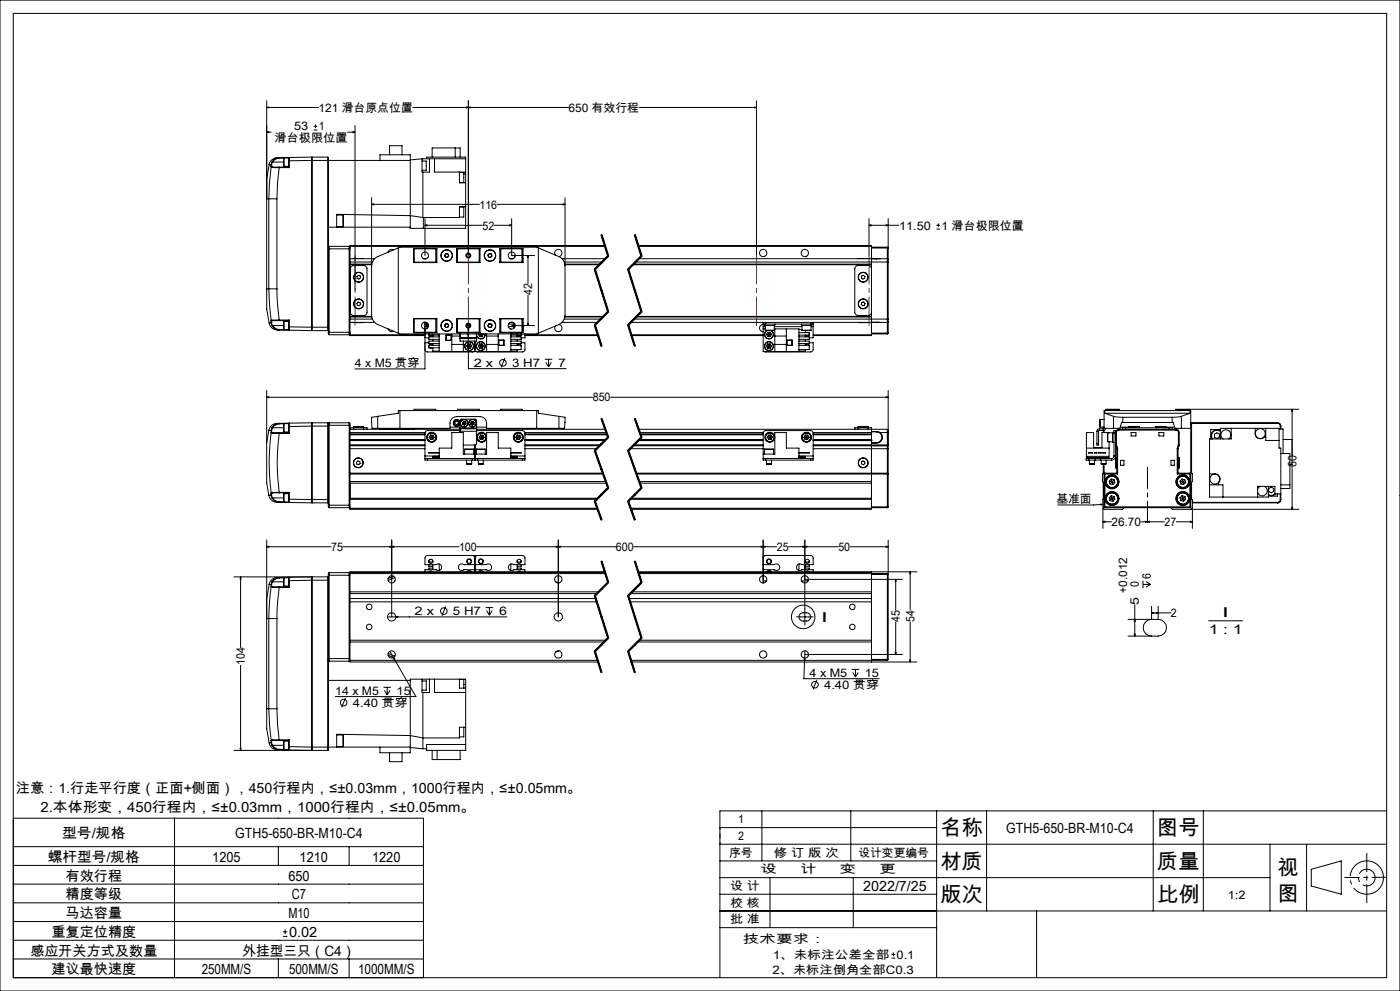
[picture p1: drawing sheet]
<svg xmlns="http://www.w3.org/2000/svg" width="420mm" height="297mm" viewBox="0 0 420 297" stroke-linecap="round" stroke-linejoin="round" font-family="sans-serif">
<defs><g id="words">
<g font-size="6.3">
<text x="282.1" y="250.3">名称</text>
<text x="347.1" y="250.3">图号</text>
<text x="282.1" y="260.3">材质</text>
<text x="347.1" y="260.3">质量</text>
<text x="383.3" y="262.1">视</text>
<text x="383.3" y="269.9">图</text>
<text x="282.1" y="270.3">版次</text>
<text x="347.1" y="270.3">比例</text>
</g>
<g font-size="4.2">
<text x="4.8" y="237.6">注意：1.行走平行度（正面+侧面），450行程内，≤±0.03mm，1000行程内，≤±0.05mm。</text>
<text x="12.2" y="243.3">2.本体形变，450行程内，≤±0.03mm，1000行程内，≤±0.05mm。</text>
<text x="18.6" y="251.3">型号/规格</text>
<text x="70.6" y="251.3">GTH5-650-BR-M10-C4</text>
<text x="301.9" y="249.5">GTH5-650-BR-M10-C4</text>
<text x="14.4" y="258.3">螺杆型号/规格</text>
<text x="19.7" y="263.9">有效行程</text>
<text x="63.7" y="258.3">1205</text>
<text x="86.5" y="263.9">650</text>
<text x="89.9" y="258.3">1210</text>
<text x="111.7" y="258.3">1220</text>
<text x="19.7" y="269.5">精度等级</text>
<text x="87.6" y="269.5">C7</text>
<text x="259" y="267">2022/7/25</text>
<text x="19.7" y="275.2">马达容量</text>
<text x="86.5" y="275.2">M10</text>
<text x="15.4" y="280.8">重复定位精度</text>
<text x="86.7" y="280.8">0.02</text>
<text x="9.1" y="286.4">感应开关方式及数量</text>
<text x="72.7" y="286.4">外挂型三只（C4）</text>
<text x="15.5" y="292">建议最快速度</text>
<text x="60.5" y="292">250MM/S</text>
<text x="86.7" y="292">500MM/S</text>
<text x="107.4" y="292">1000MM/S</text>
</g>
<g font-size="4.1">
<text x="366.7" y="184.9">I</text>
<text x="246.4" y="186.5">I</text>
<text x="362.6" y="190.1">1 : 1</text>
</g>
<g font-size="3.5">
<text x="95.6" y="33.5">121 滑台原点位置</text>
<text x="170.5" y="33.5">650 有效行程</text>
<text x="88.2" y="39.1">53</text>
<text x="95.6" y="39.1">1</text>
<text x="82.3" y="42.6">滑台极限位置</text>
<text x="143.8" y="62.5">116</text>
<text x="144.7" y="68.8">52</text>
<text x="269.7" y="68.8">11.50</text>
<text x="282.5" y="68.8">1 滑台极限位置</text>
<text x="159.7" y="88.5" transform="rotate(-90 159.7 88.5)">42</text>
<text x="106.5" y="110.1">4 x M5 贯穿</text>
<text x="142.1" y="110">2 x</text>
<text x="153.6" y="110">3 H7</text>
<text x="167.5" y="110">7</text>
<text x="177.9" y="120.3">850</text>
<text x="388.9" y="140.1" transform="rotate(-90 388.9 140.1)">60</text>
<text x="316.9" y="150.8">基准面</text>
<text x="333.5" y="157.6">26.70</text>
<text x="349.3" y="157.6">27</text>
<text x="99.3" y="165.1">75</text>
<text x="137.7" y="165.1">100</text>
<text x="184.8" y="165.1">600</text>
<text x="233.1" y="165.1">25</text>
<text x="251.5" y="165.1">50</text>
<text x="345.2" y="173.4" transform="rotate(-90 345.2 173.4)">6</text>
<text x="338.2" y="177.7" transform="rotate(-90 338.2 177.7)">+0.012</text>
<text x="341.7" y="175.9" transform="rotate(-90 341.7 175.9)">0</text>
<text x="124.4" y="184.4">2 x</text>
<text x="135.9" y="184.4">5 H7</text>
<text x="149.8" y="184.4">6</text>
<text x="341.7" y="181.2" transform="rotate(-90 341.7 181.2)">5</text>
<text x="351.3" y="184.9">2</text>
<text x="270" y="186.4" transform="rotate(-90 270 186.4)">45</text>
<text x="274.3" y="186.4" transform="rotate(-90 274.3 186.4)">54</text>
<text x="73.5" y="199.4" transform="rotate(-90 73.5 199.4)">104</text>
<text x="242.9" y="202.9">4 x M5</text>
<text x="259.5" y="202.9">15</text>
<text x="100.6" y="208.3">14 x M5</text>
<text x="119" y="208.3">15</text>
<text x="247.2" y="206.5">4.40 贯穿</text>
<text x="105.8" y="211.8">4.40 贯穿</text>
<text x="221.4" y="246.8">1</text>
<text x="221.4" y="251.8">2</text>
<text x="218.8" y="256.8">序号</text>
<text x="232.2" y="256.8">修 订 版 次</text>
<text x="257.5" y="256.8">设计变更编号</text>
<text x="228.2" y="261.8">设</text>
<text x="240.1" y="261.8">计</text>
<text x="252" y="261.8">变</text>
<text x="263.9" y="261.8">更</text>
<text x="219.1" y="266.7">设 计</text>
<text x="368.3" y="269.3">1:2</text>
<text x="219.1" y="271.7">校 核</text>
<text x="219.1" y="276.7">批 准</text>
<text x="222.9" y="282.7">技术要求：</text>
<text x="231.8" y="287.3">1、未标注公差全部 0.1</text>
<text x="231.7" y="291.8">2、未标注倒角全部C0.3</text>
</g>
</g></defs>
<g fill="none" stroke="#000" stroke-width=".3">
<path d="M0 0h420v297h-420zM4 4h412v289h-412zM80 39.6l.6-.1v.3zM80 39.6h1.3M80 32.2l.6-.1v.2zM80 32.2h15.6M80 30.2v56.4M94.1 39h1.1M94.1 37.8h1.1M94.7 37.3v1.1M104.3 39.6h2.2M105.9 39.5l.6 .1-.6 .2z"/>
<path d="M106.5 37.6v49.5M123.9 32.2h46.6M139.9 32.1l.6 .1-.6 .1zM140.5 32.2l.6-.1v.2zM140.5 30.2v46.4M191.7 32.2h35.2M226.3 32.1l.6 .1-.6 .1zM226.9 30.2v46.4M80.6 59.6h2.5M80.6 59.6v27M80.8 49.3l-.8 4.3v6h.6M80.8 49.3l.6 .1"/>
<path d="M81.4 49.9l-.5 4.7-.3 5M81.4 49.9l.2 .3M81.4 49.4v.5M81.5 49.8l.2 .3M81.5 49.8l-.1 .1M81.5 49.4v.4M81.5 49.4h-.1M81.6 50.2h2.1M81.6 48.5l-.2 .9M81.6 48.5l.1 .1M81.7 50.1h2M81.7 50.1l-.1 .1"/>
<path d="M81.7 48.6l-.2 .8M81.7 48.6h3.4M83.1 59.6v27M83.7 47.2h-.2a2.61 2.61 0 0 0-2.7 2.1M83.7 50.2l-.4 4.7-.2 4.7M83.7 50.1v.1M83.7 47.2l-1.2 .4-.9 .9M83.7 47.2l.1 .2M83.7 50.2h3M83.7 50.1h2.9M83.8 47.4l-.9 .2-1.2 1M85.1 47.4l.1 2.4"/>
<path d="M85.1 47.4h-1.3M85.2 47.3l-.1 .1M85.2 47.3v2.5M85.2 47.3h1.4M85.2 49.8h1.4M86.6 48.2h.1M86.6 47.3v.9M86.6 50.1l.1 .1M86.6 48.2v1.9M86.6 47.3h.1M86.7 47.2v1M86.7 47.2l6.8-.1v1"/>
<path d="M86.7 47.2l-.1 .1M86.7 48.2v2M86.7 47.2h-3M93.5 48.1v50M93.5 48.1l-6.8 .1M93.5 48.1h29.6M93.7 47.1v52M93.7 47.1h4.7M93.7 47.1l-.2 .1M98.4 47.1v52M98.4 47.1l.1 51M111.5 59.3v35.8a3.1 3.1 0 0 0 1.8 2.2l6.2 2.6"/>
<path d="M114 48.1v-1.7h9.1v22h16.6v-13.6M116.9 46.4v-2.7h3.7v2.7M126.6 48.3h1.3v2.7h-1.3M126.6 47.6v4h2.2v-4M126.6 47.6h13.1M126.6 47.6l-3.5 .3M126.9 51.6v13.6M128 47.6v-.5h11.7v5M129.6 47.1v-2.8h8.4v2.8M130.4 47.6v4h9.3M136.6 44.3v2.8M137.8 51.7h1.3v3h-1.3"/>
<path d="M137.8 51.6v3.2h1.9M139.1 52.1h.6M139.7 52.1v2.7M169.5 59.3l-.1 35.8a3.1 3.1 0 0 1-1.7 2.2M98.5 68.1h24.6M98.5 74.6h6.5M98.7 73.8v26.5M98.7 73.8h6M98.7 73.8l-.2 .3M101 67.9h1.9M101 64.4h1.9M102.9 64.4v3.5"/>
<path d="M104.7 73.8v26.5M104.7 73.8l.3 .3M105 74.1v.5M105 73.8v.3M105 74.6v25M105 77.5h7.4M105 79.3h6.5M105 73.8h76.5M105 78.5h6.7M105 79.2h6.5M105.4 79.9l.5-.3h3.2a.97 .97 0 0 1 1 1v13a.97 .97 0 0 1-1 1h-3a.96 .96 0 0 1-1-1v-13zM106 77.5h3"/>
<path d="M111.5 61.2l.6-.1v.3zM111.5 61.2h32.3M118.1 74.9a1.12 1.12 0 0 0-1.7 .7M119.5 74.3l-6.2 2.6a3.1 3.1 0 0 0-1.8 2.8M119.5 74.3v25.6M119.5 74.3l.5-.2h41l.5 .2M124.1 77.5h.1M124.1 78.5l7 .1M124.1 74.5h7v4.2h-7zM126.9 65.2l-3.8-.6-22.1-.4v3.9M127 65.2v3.2M127 77.5h1"/>
<path d="M127.5 67.5l.6-.1v.3zM127.5 67.5h17.2M127.5 65.5v11.1M130.7 74.6v4M131.1 74.6h-6.9v4.1M133.4 76.5l.3 .6M133.7 77.1h.6M133.7 76.1l-.3 .4M133.7 76.1h.6M134.3 76.1l.3 .5M134.6 76.6l-.3 .5M137 78.6h7"/>
<path d="M137 74.5h7v4.2h-7zM137 74.6h7M137.2 74.6v4M137.4 74.5l.1 .1M137.8 62.1h1.3v2.9h-1.3M139.7 61.9h-1.9v3.3h-10.9M143.8 74.6v4M146.4 76.4l.1 .5M146.5 76.9l.6 .2M146.9 76l.5 .2M146.9 76l-.5 .4M147.4 76.2l.1 .6"/>
<path d="M147.5 76.8l-.4 .3M148.2 67.5h5.3M149.2 61.2h20.3M149.9 74.6h6.8v4.1M149.9 74.5h7v4.2h-7zM150.2 74.6v4M152.9 67.4l.6 .1-.6 .2zM153 77.5h1M153.5 65.5v11.1h6.9M156.6 74.6v4M156.7 77.5h.2M156.9 78.5l-7 .1"/>
<path d="M158.4 76.6l.1 .6h-.2zM158.4 76.6v8.3M161.5 74.3v25.6M161.5 74.3l6.2 2.6M166.6 76.4a1.09 1.09 0 0 1 .4-1.6 1.09 1.09 0 0 1 1.5 .7 1.09 1.09 0 0 1-.8 1.4M167.7 76.9a3.1 3.1 0 0 1 1.8 2.8M168.6 77.5h13M168.9 61.1l.6 .1-.6 .2zM169.3 78.5h11.4M169.4 79.2h10.6M169.5 79.3h10.4M169.5 79.3h10.3"/>
<path d="M180.3 70.4l2 6.4M180.4 70.4l2 6.3-4 4 4 12.7-4 4 2 6.3M180.6 70.3l1 3.2M181.4 73.6h-76.4v.2M181.6 73.5l1 3.2zM182.3 76.6l-4 4M182.6 76.8l-4 4M189.8 79.3h71.6M189.9 79.3h71.5M190 79.2h71.4M190.3 70.4l2 6.4M190.4 70.4l2 6.3-4 4 4 12.7-4 4 2 6.3"/>
<path d="M190.6 70.3l2 6.4M190.6 78.5h75.6M191.4 73.6h70v.2M191.5 73.8h69.9M191.6 77.5h71.4M192.3 76.6l-4 4M192.6 76.8l-4 4M257.5 77.5h3M260.7 67.5l.6-.1v.3zM260.7 67.5h9M260.7 65.5v11.1M261.4 77.5v1"/>
<path d="M261.4 77.6v.9M261.4 73.8v3.7M261.4 78.5v17.1M261.4 74.1h4.8M261.4 74.3h4.8M263 77.5h1.1M263 77.5v.1M265.9 67.4l.6 .1-.6 .2zM266.2 77.5v1M266.2 77.5l.3 .3M266.2 78.5h.3M266.2 77.5l-3.2 .1"/>
<path d="M266.2 74.1v.2M266.2 74.1l.3 .2h-.3M266.2 74.3v3.2M266.2 78.5v17.1M266.5 77.8v.7M266.5 78.5v17.1M266.5 65.5v12.3M280.9 68.6h1.1M280.9 67.5h1.1M281.5 67v1.1M80 86.6v6l.8 4.2M80 86.6h.6"/>
<path d="M80.6 86.6l.8 9.6M80.6 86.6h2.5M80.8 96.8a2.67 2.67 0 0 0 2.9 2.1M81.4 96.2l.1 .1M81.4 96.2v.5M81.4 96.7l.1 .1M81.4 96.7l.2 .9M81.4 96.7l-.6 .1M81.5 96.8l.2 .8M81.5 96.3v.5M81.6 96l-.2 .2M81.6 96l.1 .1"/>
<path d="M81.6 97.6a2.56 2.56 0 0 0 2.1 1.3M81.7 96.1h2M81.7 96.1l-.2 .2M81.7 97.6h-.1M81.7 97.6l.6 .6 1.5 .6M81.7 97.6h3.4M83.1 86.6l.2 4.7 .4 4.6M83.7 95.9l-2.1 .1M83.7 95.9v.2M83.7 95.9h3M83.7 96.1h2.9M83.7 98.9l3 .1"/>
<path d="M83.8 98.8l-.1 .1M83.8 98.8h2.8M85.1 96.4l.1 2.4zM85.2 96.3h1.4M86.6 98h.1M86.6 98.8l.1 .2M86.6 98v.8M86.6 98.8h.1M86.6 96.1v1.9M86.7 98v1M86.7 95.9l-.1 .2M86.7 95.9v2.1"/>
<path d="M86.7 98l6.8 .1M93.5 98.1v1l-6.8-.1M93.5 98.1h5M93.5 98.9l.2 .2M93.7 99.1h4.7M98.5 98.1v1.5M98.5 99.6v.5l.2 .2M98.5 99.6h6.5M98.5 98.9l-.1 .2M105 99.6v.5M105 94.9h6.5M105 96.6h7.4"/>
<path d="M105 94.8h6.5M105 95.6h6.7M105 95h6.5M106 96.6h3M107.1 82.9l.4-.4 .6 .2v.6l-.4 .3-.6-.2zM107.4 90.6h.5l.3 .6-.4 .4-.6-.1-.2-.5zM116.4 98.6a1.12 1.12 0 0 0 1.7 .7M119.5 99.9l.5 .2h41l.5-.2M124.1 96.6h.1M124.1 95.5h7v4.2h-7zM124.1 95.6h.1M124.2 95.5v4.1h6.9"/>
<path d="M124.2 95.6h6.9M127 96.6h1M127.5 98.6l.1 .6h-.2zM127.5 96.5v14.1h-21M128 97.1v.4h.6M128.1 97.5v.9M128.2 97.1h-.7v.8h.6M128.2 96.8v.3M128.2 97.1h.2M128.7 99.6v.1M130.7 95.6v4M133.4 97.6l.3 .5"/>
<path d="M133.7 97.1l-.3 .5M133.7 97.1h.6M134.3 97.1l.3 .4M134.3 98.1h-.6M134.6 97.5l-.3 .6M137 95.5h7v4.2h-7zM137 99.6h7M137 95.6h7M137.2 95.6v4M137.5 99.6l-.1 .1M138 99.6v.1M138.5 99.6v.1"/>
<path d="M140 97.5h1M140.3 97.1h.4M140.5 98.3l.2 .6h-.4zM140.5 96.8v13.7h29.3M142.5 99.6v.1M143 99.6v.1M143.1 99.6h.1M143.8 95.6v4M143.8 99.7h.1M146.4 97.7l.4 .4M146.6 97.2l-.2 .5M147.1 97l.5 .4"/>
<path d="M147.1 97l-.5 .2M147.4 98l-.6 .1M147.6 97.4l-.2 .6M149.9 95.5h7v4.2h-7zM149.9 95.6h6.8M150.2 95.6v4M152.5 97.9h1.6M152.5 97.1h1.9M153 96.6h1M153.2 98.6h.1M153.2 99.6v.1M153.5 97.6h6.9"/>
<path d="M154 97.1v.4h.6M154.1 97.5v.9M155.2 99.6v.1M155.4 99.7h.7M156.4 99.7h.1M156.6 95.6v4M156.7 97.5h.2M156.8 99h.1M156.7 97.1h.2M156.7 96.6h.2M156.7 95.5v4.1h-6.8M156.7 95.6h.2"/>
<path d="M156.8 97.9h.1M156.8 97.5v1.5M158.3 97h.2l-.1 .6zM158.4 88.5v9.1M167.7 97.3a1.09 1.09 0 0 1 .8 1.4 1.09 1.09 0 0 1-1.5 .6 1.09 1.09 0 0 1-.4-1.6M167.7 97.3l-6.2 2.6M168.6 96.6h10.6M169.3 95.6h10.9M169.4 95h11.5M169.5 94.9h11.5M169.5 94.8h11.5M178.3 80.8l4 12.7"/>
<path d="M178.3 97.5l2 6.3M178.6 80.7l4 12.6M178.6 97.3l2 6.4M182.3 93.3l-4 4M182.6 93.5l-4 4M188.3 80.8l4 12.7M188.3 97.5l2 6.3M188.6 80.7l4 12.6M188.6 97.3l2 6.4M189.2 96.6h39.8M190.2 95.6h76M190.9 95h70.5"/>
<path d="M191 94.9h70.4M191 94.8h70.4M192.3 93.3l-4 4M192.6 93.5l-4 4M229 97.2a1.09 1.09 0 0 0-1.1 1.1 1.09 1.09 0 0 0 1.1 1.1M229 97.1h.7M229 96.6h.7M229 97.1v.8M229 96.6v.5M229 97.9v7.5h10.7v-6.8h-7.4M229 98.6h.6M229 97.9h.6"/>
<path d="M229.4 97.1v.4h3v-.4M229.6 99h2.7M229.6 97.5v1.5M229.7 96.6v.5M229.7 96.6h13.5M229.7 97.1h13.5M230.1 99a1.35 1.35 0 0 0-.4 2.1 1.35 1.35 0 0 0 2 0 1.35 1.35 0 0 0-.4-2.1M230.2 99a1.31 1.31 0 0 0-.5 2 1.31 1.31 0 0 0 2 0 1.31 1.31 0 0 0-.5-2M230.3 99.6h.8M230.3 99.6l-.4 .6M230.3 99.6l.4 .6M231.1 99.6l.4 .6"/>
<path d="M231.1 99.6l-.4 .6M232.3 97.5v1.5M232.3 97.9h8.3M232.4 98.6v6.8M235.9 98.6v6.8M239.7 99.7h3.1v.7M239.7 98.7h.9M240.5 97.1v.4h3v-.4M240.6 99h.1M240.6 99h2.7M240.6 97.5v1.5M241.6 99v.7"/>
<path d="M241.9 99.7h.6M243.2 97.1h.7M243.2 96.6h.7M243.2 96.6v.5M243.3 99h-2.7M243.3 97.5v1.5M243.3 97.9h.6M243.9 97.1v.8M243.9 96.6v.5M243.9 97.9v3.3h-1.1M257.5 96.6h3M258.5 82.7l.5-.2 .5 .4-.1 .5-.5 .2-.5-.3z"/>
<path d="M258.6 90.7l.5-.2 .4 .4-.2 .6-.5 .1-.4-.4zM261.4 80.6a.96 .96 0 0 0-.9-1h-3a1.02 1.02 0 0 0-1.1 1v13a1.02 1.02 0 0 0 1.1 1h3a.96 .96 0 0 0 .9-1M261.4 95.6v1M261.4 96.6v3.7M261.4 99.8h4.8M263 96.6h1M263 96.6h.1M263 96.6h-19.1M264 96.6h2.2M266.2 95.6h.3M266.2 95.6v1M266.2 99.8h.3"/>
<path d="M266.2 99.8v.3M266.2 96.6v3.2M266.5 95.6v.8M266.5 96.4l-.3 .2M266.5 99.8l-.3 .3M266.5 96.4v3.4M80 119.1l.6-.2v.3zM80 117v15.7M80 119.1h97.8M98.7 100.3h6M105 100.3v.3h22.5M105 100.1v.2"/>
<path d="M105 100.3h22.5M105 100.1l-.3 .2M127.5 104.7l.2 .6 .4 .2 14-.1M127.5 101.2h1.2M127.5 102.7h1.2M128.6 100.1l.1 .3M128.6 100.3h.1M128.6 100.2l.1 .2M128.7 100.4a.61 .61 0 0 0 .5 .5 .61 .61 0 0 0 .6-.5l.1 .6M128.7 103.5v.7h3.1M128.7 103.5h3.1M128.7 100.4h3.1"/>
<path d="M128.7 103.5v.4M128.7 100.6h1.1M128.9 104.2h.7M129.9 103l-.1 .5-.5-.4-.6 .4M129.9 101.7v.5M129.9 104.2v1h1.9M131.8 100.1v5.3h21.4v-5.3M131.8 101h-3.1v.7h3.1M131.8 102.2h-3.1v.8h3.1M133.8 100.4h1.6v1.6h-1.6zM135.4 100.5h-1.6v1.5M135.5 100.1v5.3"/>
<path d="M135.5 103.2h3.5M135.5 100.7h2.5M138 100.1v.2M138 101.5v.7h5v-.7M138 100.3v1.2M138 100.3h.1M138 101.5h5M138.1 101.3h2.3M138.1 100.1v1.2M139 102.2v3.2M140 103.7h1.5M140 103.7l.4 .7"/>
<path d="M140.4 103.1h.7M140.4 104.4h.7M140.4 103.1l-.4 .6M140.4 103.1l.4 .6M140.4 100.3h.2M140.4 100.1v1.2M140.6 101.3h2.3M140.6 100.1v1.2M140.8 103.7l-.4 .7M140.8 103.7l.3 .7M141.1 103.1l.4 .6M141.1 103.1l-.3 .6"/>
<path d="M141.5 103.7l-.4 .7M142.5 102.2v3.2M142.9 100.1v1.2M142.9 100.3h.1M143 100.1v.2M143 100.3v1.2M143.5 100.2h1.5M143.5 103.7h1.5M143.5 103.7l.4 .7M143.5 100.2l.4 .7M143.6 100.1l-.1 .1M143.9 103.1h.7"/>
<path d="M143.9 103.1l-.4 .6M143.9 104.4h.7M143.9 103.1l.4 .6M143.9 100.9h.7M144.1 100.1l.2 .1M144.3 103.7l-.4 .7M144.3 103.7l.3 .7M144.3 100.2l-.4 .7M144.3 100.2l.3 .7M144.3 100.1v.1M144.6 103.1l.4 .6M144.6 103.1l-.3 .6"/>
<path d="M144.9 100.1l.1 .1M145 103.7l-.4 .7M145 100.2l-.4 .7M145.5 100.1a1.3 1.3 0 0 1-1 1.4 1.3 1.3 0 0 1-1.5-.9M145.6 100.1a1.36 1.36 0 0 1-1 1.4 1.36 1.36 0 0 1-1.6-.8M146 100.1v5.3M146 103.2h3.5M146 100.7h3.5M149.5 100.1v5.3M149.6 101.9h1.6v1.6h-1.6zM149.6 103.5v-1.5h1.5v1.5M151.4 107.3l-1.1 2.8"/>
<path d="M153.2 101h3.2v.7h-3.2M153.2 102.2h3.2v.8h-3.2M153.2 103.5h3.2M153.2 100.4h3.2M155.2 103v.5l.6-.4 .5 .4M155.2 101.7v.5M155.2 104.8v.4h-2M155.2 100.6h1M156.3 100.4a.61 .61 0 0 1-.6 .5 .61 .61 0 0 1-.5-.5v.6M156.4 100.1v.3zM156.4 103.5v.4M156.4 102.7h1.1v2.2l-.6 .6-14-.1"/>
<path d="M156.4 100.3h.1M156.4 103.5v1.3h-3.2M157.5 100.1v1.1h-1.1M157.5 100.6h21.9M157.5 100.3h21.9M163.4 107.7h2.3M163.7 108.6l.9 1.3M164.6 107.7v2.2M165.4 108.6l-.8 1.3M183.2 119.1h83.3M189.3 100.3h39.7M189.4 100.6h39.6"/>
<path d="M229.9 100.2l.4 .7M229.9 100.2h1.6M229.9 103.7l.4 .7M230.3 103.1h.7M230.3 103.1l-.4 .6M230.3 103.1l.4 .6M230.7 100.2l-.4 .7M230.7 100.2l.4 .7M230.7 103.7h-.8M230.7 103.7h.8M230.7 103.7l-.4 .7M230.7 103.7l.4 .6"/>
<path d="M231 103.1l.5 .6M231 103.1l-.3 .6M231.1 100.9h-.8M231.1 104.3l-.8 .1M231.5 100.2l-.4 .7M231.5 103.7l-.4 .6M232.4 103.2h3.5M232.4 100.7h3.5M236 101.9h1.6v1.6h-1.6zM237.6 102h-1.5v1.5M239.7 101h3.1v.7h-3.1M239.7 102.2h3.1v.8h-3.1"/>
<path d="M239.7 103.5h3.1M239.7 100.4h3.1M241.6 100.4v.6M241.6 101.7v.5M241.6 103v.5M241.6 104.8v.4h-1.9M241.6 100.4a.61 .61 0 0 0 .6 .5 .61 .61 0 0 0 .6-.5M241.6 103.5l.6-.4 .6 .4M241.7 100.6h1M242.8 100v.4M242.8 103.5v.4M242.8 102.7h1.1v2.2l-.6 .6-14-.1"/>
<path d="M242.8 103.5v1.3h-3.1M242.8 100.3h.1M243.9 100.3h17.5M261.4 100.3v.3h-17.5M261.4 100.1h4.8M265.9 118.9l.6 .2-.6 .1zM266.5 117v16.3M80 132.7v12l.6 3.7M80.6 129l.8 .1M80.6 129l-.6 3.7M81.4 129.6a71.1 71.1 0 0 0 0 18.2M81.4 129.6l.2 .3"/>
<path d="M81.4 129.1v.5M81.5 129.5l.2 .2M81.5 129.5l-.1 .1M81.5 129v.5M81.5 129l-.1 .1M81.6 129.9h2.1M81.6 128.1l-.2 1M81.6 128.1l.1 .1M81.7 129.7h2.1M81.7 129.7l-.1 .2M81.7 128.2l-.2 .8M81.7 128.2h3.4"/>
<path d="M83.7 126.9h-.2a2.56 2.56 0 0 0-2.9 2.1M83.7 129.9a65.7 65.7 0 0 0 0 17.7M83.7 126.9a2.5 2.5 0 0 0-2.1 1.2M83.7 126.9v.1M83.7 127l-1.4 .6-.6 .6M83.7 129.9h3M83.8 129.7l-.1 .2M83.8 129.7h2.8M85.1 127h-1.4M85.2 127v2.5M85.2 129.5h1.4M85.2 127h1.4"/>
<path d="M86.6 127.8h.1M86.6 127v.8M86.6 129.7l.1 .2M86.6 127.8v1.9M86.6 127h.1M86.7 126.8v1M86.7 126.8l6.8-.1v1M86.7 126.8l-.1 .2M86.7 127.8v2.1M86.7 126.8l-3 .1M93.5 127.7l-6.8 .1M93.5 127.7v22"/>
<path d="M93.5 127.7h5M93.7 126.7v24M93.7 126.7l-.2 .2M93.7 126.7h4.7M98.4 126.7v24M98.4 126.7l.1 .3M98.5 127v.5M98.5 127.5h6.5M98.5 127.5v23.9M98.7 126.7v25.4M98.7 126.7h6M98.7 126.7l-.2 .3"/>
<path d="M104.7 126.7v25.4M104.7 126.7l.3 .3v.5M105 128.7h33M105 130.2h22.5M105 131.9h22.5M105 130.3h22.5M105 131.8h22.5M105 129.6h22.5M105 134.5h22.5M105 130.1h22.5M105 133.3h22.5M105 132h22.5"/>
<path d="M105 133.6h22.5M105 127.5v14.3M105.1 128.7v-.5h5v.5M106.1 127.9h3M106.1 127.9v.8M106.2 128.2h2.8M106.9 138.6l.5-.5 .5 .2 .2 .6-.5 .4-.5-.2zM109.1 127.9v.8M113.3 128.4h21.7a3.4 3.4 0 0 1 .6-3l1.4-.6h7a1.99 1.99 0 0 1 2 2.1v1.5h21.7M113.3 124.8l-1.8 .3 .1 3.3h1.7M113.3 124.8l6.2-.9v-.9h42v.9l6.2 .9M113.3 124.8v3.6"/>
<path d="M114 128.7h9.1M120 123v5.4M124.2 123v-.3h6.5v.3M124.2 128.4v.2l-.6 .1M127.5 137.4h.7M127.5 137.4v.5h.7M127.5 136.7v.7M127.5 136.7h4.3M128.2 137.4h13.5M128.2 137.9h13.5M128.2 137.4v.5M128.8 131l.3 .7"/>
<path d="M128.8 131l.7 .1M129.1 131.7h.7M129.2 130.4l.7 .1M129.2 130.4l-.4 .6M129.2 130.4l.3 .7M129.5 131.1h.7M129.5 131.1l-.4 .6M129.5 131.1l.3 .6M129.9 130.5l.3 .6M129.9 130.5l-.4 .6M130.2 131.1l-.4 .6M131.8 137.4v-3.1h3.7v-4.7h3.5v6.5h7v-6.5h3.5v4.7h3.7v3.1"/>
<path d="M131.8 136.8h-1.9v.3h1.9M131.8 135.6h-3.1l3.1 .2M135 128h3M137.2 123v-.3h6.6v.3M138 128.5v.8M138 128.3v.2M138 128.3v-2.3l.4-.4 4.4 .1 .2 .3v2.3M138 129l-10.2 .2-.3 .5v7M138 128.5h5M138 129.3h5M138 129.3v.3M138 128.3h5"/>
<path d="M138.7 126.7l.1 .5M138.7 126.7l.5 .2M138.8 127.2l.5 .2M139 133.4h3.5M139.1 126.3l-.4 .4M139.1 126.3l.6 .2M139.1 126.3l.2 1.1M139.2 126.9l.6 .2M139.2 126.9l-.4 .3M139.4 134.7h2.7M139.4 134.7v1.4M139.7 126.5l.1 .6"/>
<path d="M139.7 126.5l-.5 .4M139.8 127.1l-.5 .3M140 139h1.5M140 137.9v1.1M141.2 127.1l.4 .3M141.3 126.5l-.1 .6M141.3 126.5l.9 .7M141.5 137.9v1.1M141.7 137.4h1.5M141.7 137.9h.8M141.7 137.4v.5M141.9 126.3l.4 .4"/>
<path d="M141.9 126.3l-.6 .2M141.9 126.3l-.3 1.1M142.1 134.7v1.4M142.2 127.2l-.6 .2M142.3 126.7l-.1 .5M142.3 126.7l-1.1 .4M142.5 137.9h.7M142.5 133.4v4.5M142.9 134.7h2.7M142.9 134.7v1.4M143 128.5v.8M143 129.3v3.7l-.5 .4"/>
<path d="M143 128.3v.2M143 129.1l14.2 .1 .3 .5v7M143 128.7h38.6M143 128h3M143.2 137.4h13.5M143.2 137.9h13.5M143.2 137.4v.5M143.5 139h1.5M143.5 137.9v1.1M143.8 131l.3 .7M143.8 131l.7 .1M144.1 131.7h.7"/>
<path d="M144.2 130.4l.7 .1M144.2 130.4l-.4 .6M144.2 130.4l.6 1.3M144.5 131.1h.7M144.5 131.1l-.4 .6M144.9 130.5l.3 .6M144.9 130.5l-.4 .6M145 137.9v1.1M145.2 131.1l-.4 .6M145.6 134.6l-2.7 .1M145.6 134.7h.1M145.6 134.7v1.4"/>
<path d="M150.2 123v-.3h6.4l.1 .3M153.2 136.8h2v.3h-2M153.2 135.6h3.2l-3.2 .2M153.2 136.7h4.3M154.8 131l.3 .7M154.8 131l.7 .1M155.1 131.7h.7M155.2 130.4l.7 .1M155.2 130.4l-.4 .6M155.2 130.4l.3 .7M155.5 131.1h.7M155.5 131.1l.3 .6"/>
<path d="M155.5 131.1l-.4 .6M155.9 130.5l.3 .6M155.9 130.5l-.4 .6M156.2 131.1l-.4 .6M156.7 137.4h.8M156.7 128.4v.3M156.7 137.4v.5M157.5 137.4v.5h-.8M157.5 136.7v.7M157.5 130.2h24.6M157.5 131.9h24.1M157.5 130.3h24.7"/>
<path d="M157.5 131.8h24.2M157.5 129.6h24.4M157.5 134.5h21.5M157.5 130.1h24.6M157.5 133.3h22.7M157.5 132h24M157.5 133.6h22.4M161 123v5.4M167.7 124.8l1.8 .3v1.5M167.7 124.8v3.6M169.5 126.6l-.1 1.8h-1.7M169.5 126.6h.1"/>
<path d="M178.3 135.1l4 11.2M178.6 135l4 11.2M180.3 125.5l2 5.6M180.4 125.5l2 5.6-4 4 4 11.1-4 4 2 5.6M180.6 125.4l1 2.8M181.6 128.2l1 2.8zM182.3 130.9l-4 4M182.6 131.2l-4 4M188.3 135.1l4 11.2M188.6 135l4 11.2M189.1 134.5h39.9M189.9 133.6h39.1"/>
<path d="M190.2 133.3h38.8M190.3 125.5l2 5.6M190.4 125.5l2 5.6-4 4 4 11.1-4 4 2 5.6M190.6 125.4l2 5.6M191.5 132h37.5M191.6 128.7h74.6M191.6 131.9h37.4M191.7 131.8h37.3M191.9 129.6h37.1M192.1 130.1h36.9M192.1 130.2h36.9M192.2 130.3h36.8"/>
<path d="M192.3 130.9l-4 4M192.6 131.2l-4 4M229 137.4h.7M229 136.1h3.4v-6.5h3.5v4.7h3.8v3.1M229.3 134.7h2.8M229.3 134.7h.1M229.3 134.7v1.4M229.7 137.4h13.5M229.7 137.4v.5M229.7 137.9h13.5M229.9 139h1.6M229.9 137.9v1.1"/>
<path d="M230.2 131.1l.4 .6M230.5 130.4l-.3 .7M230.5 130.4l.4 .7M230.9 131.1l.5 .6M230.9 131.1l-.3 .6M231.3 130.4h-.8M231.3 130.4l.4 .6M231.3 130.4l-.4 .7M231.4 131.7h-.8M231.5 137.9v1.1M231.7 131l-.3 .7M231.7 131l-1.5 .1"/>
<path d="M232.1 134.7v1.4M239.7 136.8h1.9v.3h-1.9M239.7 135.6h3.1l-3.1 .2M239.7 136.7h4.2M241.2 131.1l.3 .6M241.2 131.1h1.5M241.5 131.7h.8M241.6 130.4h.7M241.6 130.4l-.4 .7M241.6 130.4l.7 1.3M242.3 130.4l.4 .7M242.3 130.4l-.8 1.3"/>
<path d="M242.7 131.1l-.4 .6M243.2 137.4h.7M243.2 137.4v.5M243.9 130.1h17.5l-17.5 .1M243.9 133.3h17.5v.3M243.9 136.7v-7l-.3-.5-13.9-.2-.4 .2-.3 .5v8.2h.7M243.9 137.4v.5h-.7M243.9 136.7v.7M243.9 131.9h17.5M243.9 130.3h17.5M243.9 131.8h17.5M243.9 129.6h17.5"/>
<path d="M243.9 134.5h22.3M243.9 132h17.5M243.9 133.6h17.5M256.4 128.7v-.5h5v.5M257.5 127.9h3M257.5 127.9v.8M257.5 128.2h2.9M258.4 138.4l.5-.3 .5 .3v.6l-.5 .3-.5-.3zM260.5 127.9v.8M261.4 134.5v18.1h-72.1M261.4 128.7v.9M261.4 131.9v.1"/>
<path d="M261.4 133.6v.9M261.4 131.9h.1M261.4 128.7v.6h1.6M261.4 133.3v.3M261.4 129.6v2.3M261.4 132v1.3M261.4 133.3h4.8M261.4 132.8h1.6M261.4 133.6h4.8M261.4 132.7h1.6M261.4 129.4h1.6M263 129.4a1.62 1.62 0 0 1 1.6 1.7 1.62 1.62 0 0 1-1.6 1.6"/>
<path d="M263 129.3l1 .3M263 129.3v.1M263 132.7v.1M264 129.6a1.76 1.76 0 0 1 .6 2 1.76 1.76 0 0 1-1.6 1.2M264 129.6h2.2M266.2 128.7v.9M266.2 128.7l.3 .2v.7h-.3M266.2 133.3h.3M266.2 133.3v.3M266.2 133.6v.9M266.2 134.5h.3M266.2 129.6v3.7"/>
<path d="M266.2 134.5v7.3M266.5 133.5l-.3 .1M266.5 133.3v.2M266.5 133.5v1M266.5 134.5v17.4M325.9 134.3h6.8M326.1 136.8h6.5v.3h-6.5zM326.6 137.4h-.8v.5h.8M326.6 137.4h6.8M326.6 135.6l1.2 .2zM326.6 137.9h2M326.6 137.4v.5"/>
<path d="M326.8 139h1.5M326.8 137.9v1.1M328.3 135.6l.8 .2zM328.3 137.9v1.1M328.6 137.9h1.5M328.6 137.4v.5M329.1 132.9v.5h.5v-.5M329.1 129.3h.5M329.1 132.9h.5M329.1 129.3v3.6M329.6 129.3v3.6M329.6 135.6l.7 .2z"/>
<path d="M329.8 129l-.2 .3M329.8 128.5l-.4 .1-.3 .7M329.8 128.5v.5M330 125.8v2.2M330 125.8h.1M330 125.7v.1M330 125.7v2.3M330 128h1.2M330 125.7h1.2M330.1 137.9h3.3M330.1 137.4v.5M330.3 139h1.5"/>
<path d="M330.3 137.9v1.1M330.9 135.6l.7 .2zM331 128v1.6M331 139.1v2.7M331.2 128.3l-.2 .2h-1.2M331.2 129v.6M331.2 139.1v2.7M331.4 123.9h25.6M331.4 123.9l2.6 .9M331.4 123v.9M331.7 128.4l-.6 .6h-1.3M331.7 123v-.3h4v.3"/>
<path d="M331.7 122.8h4M331.8 137.9v1.1M332.3 129.7v2.7M332.3 129.7h1.5M332.3 132.4h1.5M332.7 129.7l-2.1-.1v4.6h-2.5v-4.6h-2.2v7.8M332.7 132.4v5M333.4 137.4v.5M334 124.8l2.8 .3M334 128.4h-2.8v-5.4h26v18.8M334 124.8v3.6M334.2 129.6h-.4v3h.4"/>
<path d="M334.2 136.7l-.2 .5-.6 .2M334.2 136.7h.5M334.2 129.8h.5M334.2 129.8v6.9M334.7 129.6v-.6h-.5v.8M334.7 136.7a1.21 1.21 0 0 1-1.3 1.2M334.7 129.6h.2M334.7 129.6v7.1M334.7 137.2v3M334.7 137.2h.3M334.8 133.6l.2 .9M334.9 133.3l.1 .2"/>
<path d="M334.9 133.3h-.2l.1 .3M334.9 129.6v3.7M335 137.2v.1M335 133.5l.3 1M335 133.5l-.2 .1M335 137.2v3M335 134.5h.3M335 134.5v7.3M335.3 134.5v7.6M335.7 128.9l-.6 .2-.2 .5M335.7 128.7v.2M335.7 128.7a.96 .96 0 0 0-1 .9"/>
<path d="M335.7 128.7h17.1M335.7 128.9h17.1M336.1 128h2.6M336.2 138h1v1.4h-1zM336.8 126.6h-.3l-.5 1.8h-2M336.8 125.1h14.8M336.8 125.1v1.5M336.8 126.6h14.8M337.7 128.2h-1v.5M337.7 128.2h13M337.7 128.2v.5M338.7 128.1l.1 .1"/>
<path d="M338.7 127.9h3M338.7 128.1h3M338.7 127.9v.2M339.3 129.6h1.5v1.1h-1.5zM341.7 128.1v.1M341.7 127.9v.2M346.7 128.1l.1 .1M346.7 127.9h3M346.7 128.1h3M346.7 127.9v.2M347.7 129.6h1.4v1.1h-1.4zM349.7 128.1l-.1 .1"/>
<path d="M349.7 128h2.7M349.7 127.9v.2M350.7 128.2h1v.5M350.7 128.2v.5M351.3 138h1v1.4h-1zM351.6 126.6h.4l.5 1.8h1.9M351.6 125.1v1.5M352.7 122.8h4M352.8 128.9l.5 .2 .2 .5M352.8 128.7v.2M352.8 128.7a.96 .96 0 0 1 1 .9M353.2 134.5h.2"/>
<path d="M353.2 134.5v7.6M353.4 134.5v7.3M353.5 133.5l-.3 1M353.5 133.5l.2 .1M353.5 137.2l-.1 .1M353.5 133.3v.2M353.5 133.3h.3M353.5 129.6h.3M353.5 137.2v3M353.5 137.2h.3M353.5 129.6v3.7M353.7 133.6l-.3 .9"/>
<path d="M353.8 137.2v3M353.8 133.3l-.1 .3M353.8 129.6v3.7M354.4 124.8l-2.8 .3M354.4 128.4h2.8M354.4 124.8v3.6M356.7 122.7v.3M357 123.9l-2.6 .9M357 123v.9M357.2 126.9l.3 .6M357.2 126.7h26M357.2 127.5h.3"/>
<path d="M357.2 126.9h26M357.5 127.5v14.3M364.3 130.1l.8-.4 .7 .4v.9l-.7 .4-.8-.4zM366.1 129.1a1.75 1.75 0 0 0-2.2 .2 1.75 1.75 0 0 0-.3 2.2M366.1 129.3a1.65 1.65 0 0 0-2.1 .1 1.65 1.65 0 0 0-.2 2.1M366.1 131.5v-3.1h17.6v5.9h.5v15.4M366.1 128.7h-2.9v2.8M367 131.5a1.5 1.5 0 0 1-.4-2.2 1.5 1.5 0 0 1 2.3 0 1.5 1.5 0 0 1-.3 2.2M369.4 128.4v3.1h-6.5v17.5h17.6v-3.2M376.6 128.4v1.6a1.53 1.53 0 0 0 .9 1.4 1.53 1.53 0 0 0 1.7-.3h.5M379.7 128.4v3.6h4M383.2 126.7a1.02 1.02 0 0 1 1 1"/>
<path d="M383.2 126.9a.84 .84 0 0 1 .9 .8M383.2 126.7v.2M383.7 128.5h1.2v7.4M384.1 127.7h.1M384.1 127.7v.8M384.2 127.7v.8M384.2 135.9h2.8v10.5h-2.8M384.9 131.7h2.7M387.6 122.7l.2 .6h-.3zM387.6 122.7v16.6h-.6M389.6 122.7h-36.9v.3M80.6 148.4a2.71 2.71 0 0 0 3.1 2.1"/>
<path d="M81.4 147.8l.1 .1M81.4 147.8v.5M81.4 148.3l.1 .1M81.4 148.3l.2 1M81.4 148.3l-.8 .1M81.5 148.4l.2 .8M81.5 147.9v.5M81.6 147.6h2.1M81.6 147.6l-.2 .2M81.6 147.6l.1 .1M81.6 149.3a2.46 2.46 0 0 0 2.1 1.2M81.7 147.7h2.1"/>
<path d="M81.7 147.7l-.2 .2M81.7 149.2l-.1 .1M81.7 149.2l.6 .7 1.4 .5M81.7 149.2h3.4M83.7 147.6l.1 .1M83.7 150.4v.1M83.7 147.6h3M83.7 150.5l3 .1M83.7 150.4h1.4M83.8 147.7h2.8M85.2 148v2.5M85.2 148h1.4"/>
<path d="M85.2 150.5h1.4M86.6 149.6v.9M86.6 149.6h.1M86.6 150.5l.1 .1M86.6 150.5h.1M86.6 147.7v1.9M86.7 149.6v1M86.7 147.6l-.1 .1M86.7 147.6v2M86.7 149.6l6.8 .1M93.5 149.7v1l-6.8-.1M93.5 149.7h5"/>
<path d="M93.5 150.6l.2 .1M93.7 150.7h4.7M98.5 151.4v.5l.2 .2M98.5 150.6l-.1 .1M98.5 151.4h6.5M98.7 152.1h6M105 141.8v.3M105 142.1v10.5h74.3M105 142.1h75.9M105 144.3h76.8M105 141.8h75.8M105 144.8h76.9"/>
<path d="M105 149.6h74M105 152.3h74.2M105 149.3h74.4M105 151.9l-.3 .2M178.3 150.3l2 5.6M178.6 150.2l2 5.6M182.3 146.1l-4 4M182.6 146.4l-4 4M188.3 150.3l2 5.6M188.6 150.2l2 5.6M189 149.6h72.4M189.2 152.3h72.2"/>
<path d="M189.4 149.3h72M190.9 141.8h75.3M190.9 142.1h75.3M191.7 144.3h69.7M191.9 144.8h69.5M192.3 146.1l-4 4M192.6 146.4l-4 4M261.4 151.9h4.8M261.4 152.1h4.8M266.2 141.8l.3 .2-.3 .1M266.2 151.9h.3M266.2 141.8v.3"/>
<path d="M266.2 151.9v.2M266.2 142.1v9.8M266.5 151.9l-.3 .2M330.3 151.1l.6 .1-.6 .1zM330.9 151.2l-13.5 .1M330.9 156.4l.6-.2v.3zM330.9 156.4h2.6M331 141.8l-.3 .2v2.3l.5 .5M331 141.8h4M331 144.6v5M331.2 151.9l.3 .2M331.2 151.9h.3"/>
<path d="M331.2 142.1h.3M331.2 142.1l.2-.3 .1 .3M331.2 149.3l-.3 .3v8.8M331.2 142.1v9.8M331.5 151.9v.2M331.5 142.1h3.8M331.5 151.9h25.5M331.5 152.1h25.5M331.5 142.1v9.8M332.8 144.2l.2 .8M332.8 144.2l.8 .2M332.8 149.2l.2 .8"/>
<path d="M332.8 149.2l.8 .2M333 145l.8 .2M333 150l.8 .2M333.4 143.6l-.6 .6M333.4 143.6l.8 .2M333.4 143.6l.2 .8M333.4 148.6l.8 .2M333.4 148.6l-.6 .6M333.4 148.6l.2 .8M333.6 144.4l.2 .8M333.6 144.4l.8 .2M333.6 149.4l-.6 .6"/>
<path d="M333.6 149.4l.2 .8M333.6 149.4l.8 .2M334.2 143.8l.2 .8M334.2 143.8l-1.2 1.2M334.2 148.8l.2 .8M334.2 148.8l-.6 .6M334.4 144.6l-.6 .6M334.4 149.6l-.6 .6M334.7 140.2h.3M335 140.1v.1M335 141.8l.3 .3M337.2 152.1l-.5 .5h-5.5l-.3-.3"/>
<path d="M342.3 156.4h7M343.6 156.2l.6 .2-.6 .1zM344.2 156.4l.6-.2v.3zM351.2 152.1l.5 .5h37.9M352.9 156.4h4.8M353.2 142.1h3.8M353.4 140.1l.1 .1M353.4 141.8l-.2 .3M353.4 141.8h4.1M353.5 140.2h.3M354 144.2l.3 .8M354 144.2l1.7 .4"/>
<path d="M354 149.2l.3 .8M354 149.2l1.7 .4M354.3 145l.8 .2M354.3 150l.8 .2M354.6 143.6l.9 .2M354.6 143.6l-.6 .6M354.6 143.6l.3 .8M354.6 148.6l.9 .2M354.6 148.6l-.6 .6M354.6 148.6l.3 .8M354.9 144.4l-.6 .6M354.9 144.4l.2 .8"/>
<path d="M354.9 149.4l-.6 .6M354.9 149.4l.2 .8M355.5 143.8l.2 .8M355.5 143.8l-.6 .6M355.5 148.8l.2 .8M355.5 148.8l-.6 .6M355.7 144.6l-.6 .6M355.7 149.6l-.6 .6M357 151.9v.2M357 151.9h.2M357 142.1h.2M357 142.1v-.3l.2 .3"/>
<path d="M357 142.1v9.8M357.1 156.2l.6 .2-.6 .1zM357.2 151.9l-.2 .2M357.2 149.3l.5 .5v8.6M357.2 142.1v9.8M357.5 141.8l.2 .2v2.3l-.5 .5M357.5 144.6v5M357.7 150.7h25.5M357.7 152.1l-.5 .5M357.7 150.6h25.5M362.9 142h1.6M362.9 145.3h4v3.7"/>
<path d="M364.5 142a1.54 1.54 0 0 1 1.4 1 1.54 1.54 0 0 1-.3 1.6v.7M378 145.8l-.7 .8M379.3 145.8a1.49 1.49 0 0 1 .4 2.4 1.49 1.49 0 0 1-2.4-.6M380.6 146.4l.8-.4 .7 .4v.9l-.7 .4-.8-.4zM382.5 148h1.7M382.5 148v-2.2h-5.2v3.2M382.5 148a1.64 1.64 0 0 1-2 .3M382.7 148a1.84 1.84 0 0 1-2.2 .4M383.2 148v.7h-2.7M383.2 150.6v.1M384.1 149.7a.84 .84 0 0 1-.9 .9M384.1 149.7h.1"/>
<path d="M384.1 148v1.7M384.2 149.7a1.02 1.02 0 0 1-1 1M384.2 145.3h2.8M387.5 152h.3l-.2 .6zM387.6 140.1v12.5M72.2 172.9v21.2M72.2 172.9l.1 .6h-.3zM80 163.9l.6-.2v.3zM80 161.9v50.5M80 163.9h19.3M80.8 175.2l-.8 4.2v6h.6M80.8 175.2h.6"/>
<path d="M81.4 175.8l-.5 4.6-.3 5M81.4 175.8l.2 .2M81.4 175.2v.6M81.5 175.6l-.1 .2M81.5 175.6l.2 .3M81.5 175.2v.4M81.5 175.2h-.1M81.6 176h2.1M81.6 174.3l-.2 .9M81.6 174.3l.1 .1M81.7 175.9h2M81.7 175.9l-.1 .1"/>
<path d="M81.7 174.4l-.2 .8M81.7 174.4h3.4M83.7 173.1h-.2a2.61 2.61 0 0 0-2.7 2.1M83.7 176l-.4 4.7-.2 4.7M83.7 175.9v.1M83.7 173.1l-1.2 .3-.9 .9M83.7 173.1l.1 .1M83.7 176h3M83.7 175.9h2.9M83.8 173.2l-.9 .2-1.2 1M85.1 173.2h-1.3M85.2 173.1v2.5"/>
<path d="M85.2 173.1h1.4M85.2 175.6h1.4M86.6 174h.1M86.6 175.9l.1 .1M86.6 173.1v.9M86.6 174v1.9M86.6 173.1h.1M86.7 173v1M86.7 173l6.8-.1v1M86.7 173l-.1 .1M86.7 174v2M86.7 173l-3 .1"/>
<path d="M93.5 173l.2-.1v52l-.2-.1M93.5 173.9v50M93.5 173.9l-6.8 .1M93.5 173.9h5M98.4 172.9v52M98.4 172.9h-28.2M98.4 172.9l.1 .1M98.5 172.4v25M98.5 172.4h6.5M98.7 171.6v26.6M98.7 171.6l-.2 .8M98.7 171.6h6"/>
<path d="M102.9 163.9h34.8M104.7 171.6v26.6M104.7 171.6l.3 .3h76.6M105 177.4h74.6M105 177.9h74.1M105 171.6h76.5M116.9 163.7l.6 .2-.6 .1zM117.5 163.9l.6-.2v.3zM117.5 161.9v23M118.1 172.7l-1.7 .7M118.5 173.1l-2 .9M127.5 171.4v-.7h3.2a1.04 1.04 0 0 0 1.5 0 1.04 1.04 0 0 0 0-1.4 1.04 1.04 0 0 0-1.5-.1h-3.2v-2.1l.2-.4 .5-.2h13.5l.7 .3 .1 .4 .2-.5 .5-.2h13.5l.7 .3 .1 2.4h-3.3a1.04 1.04 0 0 0-1.4 .1 1.04 1.04 0 0 0 0 1.4 1.04 1.04 0 0 0 1.4 0h3.3v.7"/>
<path d="M128.7 168.1v.3M128.7 169.2v.5h1.2M128.7 171.4l.6-.3 .5 .3M128.9 167.7h.7M129.9 168.1v.3h-1.2M129.9 169.2v1.5M129.9 170.2h-1.2v.5M131.8 169v2M138 169.2h7.7a1.04 1.04 0 0 1 1.5 .1 1.04 1.04 0 0 1 0 1.4 1.04 1.04 0 0 1-1.5 0h-6.5a1 1 0 0 1-1.5-.1 1 1 0 0 1 .3-1.4zM140.1 171.4l.7-.4 .6 .4M140.3 171.4l.5-.3 .4 .3M142.1 166.6h.8"/>
<path d="M142.5 166.6v4.8M143 163.9h41.8M143.6 171.4l.7-.4 .6 .4M143.8 171.4l.5-.3 .4 .3M153.2 169v2M155.2 168.1v.3M155.2 169.2v1.5M155.2 170.2h1.2v.5M155.2 168.4h1.1M155.2 171.4l.6-.3 .4 .3M156.4 168.1v.3M156.4 169.2v.5h-1.2"/>
<path d="M166.6 174.3l1.1 .4M166.9 163.7l.6 .2-.6 .1zM167.5 163.9l.6-.2v.3zM167.5 161.9v23M178.3 178.6l4 12.7M178.6 178.5l4 12.7M178.7 179.4l-73.7 .1M180.3 168.2l2 6.4M180.4 168.2l2 6.3-4 4 4 12.7-4 4 2 6.3M180.6 168.1l1 3.2M181.4 171.4h-76.4v27h74.4M181.6 171.3l1 3.2z"/>
<path d="M182.3 174.4l-4 4M182.6 174.7l-4 4M188.3 178.6l4 12.7M188.6 178.5l4 12.7M188.7 179.4h72.7M189.1 177.9h72.3M189.6 177.4h71.8M190.3 168.2l2 6.4M190.4 168.2l2 6.3-4 4 4 12.7-4 4 2 6.3M190.6 168.1l2 6.4M191.4 171.4h83.7M191.5 171.6h69.9"/>
<path d="M191.6 171.9h74.6M192.3 174.4l-4 4M192.6 174.7l-4 4M228.4 163.7l.6 .2-.6 .1zM229 174.1v.6M229 169.2h3.2a1.04 1.04 0 0 1 1.4 .1 1.04 1.04 0 0 1 0 1.4 1.04 1.04 0 0 1-1.4 0h-3.2M229 167.2l.1-.4 .6-.3h13.5l.5 .2 .2 .4v2.1h-3.2a1.04 1.04 0 0 0-1.5 .1 1.04 1.04 0 0 0 0 1.4 1.04 1.04 0 0 0 1.5 0h3.2v.7M229 166.6h.3M229 174.1h.9M229 163.9l.6-.2v.3zM229 161.9v12.2M230 171.4l.7-.4 .7 .4"/>
<path d="M230.2 171.4l.5-.3 .5 .3M233 163.9h-42.9M236.6 163.9h14.9M239.7 169v2M240.5 174.1h2M240.8 163.7l.6 .2-.6 .1zM241.4 163.9l.6-.2v.3zM241.4 161.9v20.5M241.4 173.6h29.3M241.6 168.1v.3M241.6 169.2v1.5M241.6 170.2h1.2v.5"/>
<path d="M241.7 171.4l.5-.3 .5 .3M242.8 168.1v.3h-1.2M242.8 169.2v.5h-1.2M255 163.9h11.5M261.4 171.4v27M261.4 172.2h4.8M265.9 163.7l.6 .2-.6 .1zM266.2 171.9l.3 .2-.3 .1M266.2 171.9v.3M266.2 172.2v25.4M266.5 161.9v35.7M268.7 173.6l.2 .6h-.3z"/>
<path d="M268.7 173.6v9.3M273 171.4l.2 .6h-.3zM273 171.4v11.5M342.9 174v2.3M342.9 175.2h2.3M343.8 174.3l1.4 .9M345.2 175.2l-1.4 .8M72.2 199.4v25.5M80.6 185.4h2.5M80.6 185.4v27M83.1 185.4v27M98.5 197.9l-.1 27"/>
<path d="M98.5 197.4v.5M98.5 197.4h6.5M98.5 197.9l.2 .3M98.7 198.2h6M105 192.4h76.3M105 191.9h76.8M105 180.4h74M116.2 184.9h35.9M116.4 196.4l1.7 .7M116.5 195.8l2 .9M116.9 195.2l7.9 13.6h-24.2M118 197.1l.5 .5-.3 .1z"/>
<path d="M118.7 184.9l.6-.2v.3zM133.7 181.7l-1.1 2.9M145.7 182.1h2.3M146 183l.8 1.4M146.8 182.1v2.3M147.7 183l-.9 1.4M167.7 195l-1.1 .5M178.3 195.3l2 6.3M178.6 195.2l2 6.3M179.3 197.9h-74.3l-.3 .3M182.3 191.1l-4 4M182.6 191.3l-4 4"/>
<path d="M188.3 195.3l2 6.3M188.6 195.2l2 6.3M189 180.4h72.4M189.3 197.9h76.9M189.4 198.4h85.7M191.3 192.4h70.1M191.8 191.9h69.6M192.3 191.1l-4 4M192.6 191.3l-4 4M240.1 184a2.24 2.24 0 0 1 3 .4 1.24 1.24 0 0 1-1.2 1.7h-1a1.23 1.23 0 0 1-1.1-.7 1.23 1.23 0 0 1 .3-1.4zM240.2 184.9h2.5M241.4 197.2l.1 .6h-.3z"/>
<path d="M241.4 197.2l-.2 6.2h22.6M241.4 196.1h29.3M241.4 183.7v2.4M241.5 195l-.1 2.2M261.4 197.6h4.8M266.2 197.6h.3M266.2 197.6v.3M266.5 197.6l-.3 .3M268.6 195.5h.3l-.2 .6zM268.7 186.4v9.7M272.9 197.8h.3l-.2 .6zM273 186.4v12"/>
<path d="M338.4 185.6h9.1M340.3 190h.3l-.2 .6zM340.4 181.2v9.4M340.4 185.6l.2 .6h-.3zM345.5 183.7l.6-.2v.3zM345.5 181.7v3.9a2.5 2.5 0 0 0-2.5 2.5 2.5 2.5 0 0 0 2.5 2.5M345.5 183.7h5.8M346.9 183.5l.6 .2-.6 .1zM347.5 181.7v3.9M347.5 185.6a2.5 2.5 0 0 1 2.5 2.5 2.5 2.5 0 0 1-2.5 2.5h-9.1M362.6 186.1h10.2M80 212.4v6l.8 4.2"/>
<path d="M80 212.4h.6M80.6 212.4l.8 9.6M80.6 212.4h2.5M83.1 212.4l.2 4.7 .4 4.7M98.5 203.9h24.6M103.6 209.2l-1.1 2.8M115 206h2.3M115.3 206.9l.9 1.3M116.2 206v2.2M117 206.9l-.8 1.3M126.6 204.1h1.3v2.7h-1.3M126.6 203.5v4h2.2v-4"/>
<path d="M126.9 207.5v16.9M130.4 203.5v4h9.3M137.8 203.6h1.3v2.6M137.8 203.5v2.7h1.9M139.1 217.9v2.9h-1.3M139.1 205.1h.6M139.7 205.1v1.1M139.7 206.2v18.7h-11.7v-1.8h11.7M139.7 205.1v-1.6h-16.6v22.1h-9.1v-1.7M139.7 217.9h-1.9v3.3h-10.9l-3.8-.8-22.1-.3v3.8M245 203.8l-1.1 2.8M255.5 200.6h2.3"/>
<path d="M255.8 201.5l.8 1.4M256.6 200.6v2.3M257.5 201.5l-.9 1.4M72 224.3h.3l-.1 .6zM80.8 222.6a2.67 2.67 0 0 0 2.9 2.1M81.4 222l.1 .1M81.4 222v.5M81.4 222.5l.1 .1M81.4 222.5l.2 .9M81.4 222.5l-.6 .1M81.5 222.6l.2 .8M81.5 222.1v.5"/>
<path d="M81.6 221.8h2.1M81.6 221.8l-.2 .2M81.6 221.8l.1 .1M81.6 223.4a2.37 2.37 0 0 0 2.1 1.3M81.7 221.9h2M81.7 221.9l-.2 .2M81.7 223.4h-.1M81.7 223.4l1.3 1 .8 .2M81.7 223.4h3.4M83.7 221.8v.1M83.7 221.8h3M83.7 221.9h2.9"/>
<path d="M83.7 224.7l3 .1M83.8 224.6l-.1 .1M83.8 224.6h1.3M85.1 224.5l.1 .1M85.2 222.1l-.1 2.4M85.2 222.1v2.5M85.2 222.1h1.4M85.2 224.6h1.4M86.6 223.8h.1M86.6 223.8v.8M86.6 224.6l.1 .2M86.6 224.6h.1"/>
<path d="M86.6 221.9v1.9M86.7 223.8v1M86.7 221.8l-.1 .1M86.7 221.8v2M86.7 223.8l6.8 .1M93.5 223.9v1l-6.8-.1M93.5 223.9h29.6M98.4 224.9h-28.2M101 223.8h1.9M101 220.3h1.9M102.9 220.3v3.5M116.9 225.6v2.7h3.7v-2.7"/>
<path d="M123.1 224l3.8 .4M126.9 224.4h1.1M129.6 224.9v2.7h8.4v-2.7M131.1 224.9v2.7M4 245.2h123v47.8M4 253.7h123M4 259.4h123M52.4 245.2v47.8M83.5 253.7v5.7M104.7 253.7v5.7M216 253h200M216 248h65"/>
<path d="M216 258h65M228.6 243v15M255.2 243v15M281 243v50M296 243v30M346 243v30M361 243v30M381 253v20M392 253v20M416 243h-200v50M4 265h123M4 270.6h123"/>
<path d="M4 276.2h123M84.9 279.3h1.3M85.5 278.6v1.3M216 278h65M216 273h200M216 263h165M216 268h65M231 263v15M256 263v15M311 273v20M393.4 260.5l9-2.5v10l-9-2.5zM4 281.8h123"/>
<path d="M4 287.4h123M83.5 287.4v5.6M84.9 280.6h1.3M104.7 287.4v5.6M267.4 287.2h1.2M267.4 286h1.2M268 285.5v1.1"/>
<circle cx="127.5" cy="76.6" r="1.05"/>
<circle cx="134" cy="76.6" r="1.67"/>
<circle cx="134" cy="76.6" r="1.72"/>
<circle cx="140.5" cy="76.6" r=".51"/>
<circle cx="140.5" cy="76.6" r=".74"/>
<circle cx="147" cy="76.6" r="1.72"/>
<circle cx="147" cy="76.6" r="1.68"/>
<circle cx="153.5" cy="76.6" r="1.05"/>
<circle cx="229" cy="75.8" r="1.09"/>
<circle cx="241.4" cy="75.8" r="1.09"/>
<circle cx="107.6" cy="91.1" r="1.5"/>
<circle cx="107.6" cy="83.1" r="1.5"/>
<circle cx="107.6" cy="91.1" r="1.42"/>
<circle cx="107.6" cy="83.1" r="1.43"/>
<circle cx="127.5" cy="97.6" r="1.05"/>
<circle cx="134" cy="97.6" r="1.68"/>
<circle cx="134" cy="97.6" r="1.72"/>
<circle cx="140.5" cy="97.6" r=".5"/>
<circle cx="140.5" cy="97.6" r=".74"/>
<circle cx="147" cy="97.6" r="1.72"/>
<circle cx="147" cy="97.6" r="1.67"/>
<circle cx="153.5" cy="97.6" r="1.05"/>
<circle cx="258.9" cy="83.1" r="1.42"/>
<circle cx="258.9" cy="91.1" r="1.42"/>
<circle cx="259" cy="83.1" r="1.51"/>
<circle cx="259" cy="91.1" r="1.5"/>
<circle cx="140.7" cy="103.7" r="1.3"/>
<circle cx="140.7" cy="103.7" r="1.35"/>
<circle cx="144.2" cy="103.7" r="1.3"/>
<circle cx="144.2" cy="103.7" r="1.35"/>
<circle cx="150.9" cy="108.7" r=".99"/>
<circle cx="230.7" cy="103.7" r="1.36"/>
<circle cx="230.7" cy="103.7" r="1.29"/>
<circle cx="107.5" cy="138.7" r="1.49"/>
<circle cx="107.5" cy="138.7" r="1.42"/>
<circle cx="129.5" cy="131.1" r="1.31"/>
<circle cx="129.5" cy="131.1" r="1.51"/>
<circle cx="129.5" cy="131.1" r="1.36"/>
<circle cx="137" cy="126.7" r=".84"/>
<circle cx="137" cy="126.8" r=".5"/>
<circle cx="137" cy="126.8" r=".98"/>
<circle cx="137" cy="126.8" r="1.01"/>
<circle cx="139.2" cy="126.9" r="1.11"/>
<circle cx="139.2" cy="126.9" r="1.15"/>
<circle cx="141.7" cy="126.9" r="1.11"/>
<circle cx="141.7" cy="126.8" r="1.15"/>
<circle cx="144.5" cy="131.1" r="1.51"/>
<circle cx="144.5" cy="131.1" r="1.36"/>
<circle cx="144.5" cy="131.1" r="1.31"/>
<circle cx="155.5" cy="131.1" r="1.31"/>
<circle cx="155.5" cy="131.1" r="1.51"/>
<circle cx="155.5" cy="131.1" r="1.36"/>
<circle cx="230.9" cy="131.1" r="1.5"/>
<circle cx="230.9" cy="131.1" r="1.31"/>
<circle cx="230.9" cy="131" r="1.35"/>
<circle cx="241.9" cy="131.1" r="1.35"/>
<circle cx="241.9" cy="131.1" r="1.3"/>
<circle cx="241.9" cy="131.1" r="1.5"/>
<circle cx="258.9" cy="138.7" r="1.5"/>
<circle cx="258.9" cy="138.7" r="1.43"/>
<circle cx="378.1" cy="129.9" r="1.5"/>
<circle cx="333.6" cy="144.4" r="1.76"/>
<circle cx="333.6" cy="149.4" r="1.76"/>
<circle cx="333.6" cy="144.4" r="2"/>
<circle cx="333.6" cy="149.4" r="2"/>
<circle cx="333.6" cy="149.4" r="2.1"/>
<circle cx="333.6" cy="144.4" r="2.1"/>
<circle cx="333.6" cy="149.4" r="1.7"/>
<circle cx="333.6" cy="144.4" r="1.7"/>
<circle cx="354.8" cy="149.4" r="2.1"/>
<circle cx="354.8" cy="144.4" r="2.1"/>
<circle cx="354.8" cy="149.4" r="1.7"/>
<circle cx="354.9" cy="144.4" r="1.7"/>
<circle cx="354.9" cy="144.4" r="1.74"/>
<circle cx="354.9" cy="149.4" r="1.74"/>
<circle cx="354.9" cy="144.4" r="2.01"/>
<circle cx="354.9" cy="149.4" r="2.01"/>
<circle cx="364.5" cy="143.6" r="1.51"/>
<circle cx="117.5" cy="173.6" r="1.09"/>
<circle cx="129.2" cy="168.2" r=".63"/>
<circle cx="140.7" cy="168.2" r=".59"/>
<circle cx="140.7" cy="168.2" r=".74"/>
<circle cx="144.3" cy="168.2" r=".75"/>
<circle cx="144.3" cy="168.2" r=".6"/>
<circle cx="155.7" cy="168.2" r=".63"/>
<circle cx="167.5" cy="173.6" r="1.1"/>
<circle cx="229" cy="173.6" r="1.1"/>
<circle cx="230.7" cy="168.2" r=".74"/>
<circle cx="230.7" cy="168.2" r=".6"/>
<circle cx="241.4" cy="173.6" r="1.1"/>
<circle cx="242.2" cy="168.2" r=".63"/>
<circle cx="110.8" cy="187.9" r=".82"/>
<circle cx="110.8" cy="181.9" r=".82"/>
<circle cx="117.5" cy="196.1" r="1.09"/>
<circle cx="117.5" cy="184.9" r="1.24"/>
<circle cx="133.1" cy="183.1" r=".98"/>
<circle cx="167.5" cy="196.2" r="1.1"/>
<circle cx="167.5" cy="184.9" r="1.26"/>
<circle cx="229" cy="196.2" r="1.1"/>
<circle cx="240.9" cy="184.9" r="3.5"/>
<circle cx="241.4" cy="196.2" r="1.1"/>
<circle cx="255.7" cy="181.9" r=".83"/>
<circle cx="255.7" cy="187.9" r=".83"/>
<circle cx="103.1" cy="210.6" r=".99"/>
<circle cx="244.5" cy="205.2" r=".99"/>
</g>
<path d="M412.4 262.3a2.5 2.5 0 0 0-4.1-1.1 2.5 2.5 0 0 0 1 4.2 2.5 2.5 0 0 0 3.2-2.9l-.1-.2" fill="none" stroke="#000" stroke-width=".3" stroke-dasharray="30.5 1.3 1.3 1.3" stroke-dashoffset="24.5" stroke-linecap="butt"/>
<path d="M414.8 261.5a5 5 0 0 0-8.3-2 5 5 0 0 0 2.2 8.3 5 5 0 0 0 6.2-6l-.1-.3" fill="none" stroke="#000" stroke-width=".3" stroke-dasharray="30.5 1.3 1.3 1.3" stroke-dashoffset="16.7" stroke-linecap="butt"/>
<g fill="none" stroke="#000" stroke-width=".3" stroke-dasharray="6.3 1.3 1.3 1.3 5.1">
<path d="M180.4 70.4l2 6.3M182.4 76.7l-4 4M190.4 70.4l2 6.3M192.4 76.7l-4 4M178.4 97.4l2 6.3M182.4 93.4l-4 4M188.4 97.4l2 6.3M192.4 93.4l-4 4M180.4 125.5l2 5.6M182.4 131.1l-4 4M190.4 125.5l2 5.6M192.4 131.1l-4 4"/>
<path d="M178.4 150.2l2 5.6M182.4 146.2l-4 4M188.4 150.2l2 5.6M192.4 146.2l-4 4M180.4 168.2l2 6.3M182.4 174.5l-4 4M190.4 168.2l2 6.3M192.4 174.5l-4 4M178.4 195.2l2 6.3M182.4 191.2l-4 4M188.4 195.2l2 6.3M192.4 191.2l-4 4"/>
</g>
<path d="M178.4 80.7l4 12.7M188.4 80.7l4 12.7M178.4 178.5l4 12.7M188.4 178.5l4 12.7" fill="none" stroke="#000" stroke-width=".3" stroke-dasharray="6.3 1.3 1.3 1.3 5.1" stroke-dashoffset="4.1"/>
<path d="M178.4 135.1l4 11.1M188.4 135.1l4 11.1" fill="none" stroke="#000" stroke-width=".3" stroke-dasharray="6.3 1.3 1.3 1.3 5.1" stroke-dashoffset="4.9"/>
<path d="M344.2 140v16.7" fill="none" stroke="#000" stroke-width=".3" stroke-dasharray="30.5 1.3 1.3 1.3" stroke-dashoffset="24.1"/>
<path d="M240.2 184.9h-1.2M241.5 183.6v-1.2M241.5 186.1v1.3M242.7 184.9h1.3" fill="none" stroke="#000" stroke-width=".3" stroke-dasharray="30.5 1.3 1.3 1.3"/>
<path d="M410 255.7v14.9" fill="none" stroke="#000" stroke-width=".3" stroke-dasharray="30.5 1.3 1.3 1.3" stroke-dashoffset="25"/>
<path d="M403.4 263l12.6-.1" fill="none" stroke="#000" stroke-width=".3" stroke-dasharray="30.5 1.3 1.3 1.3" stroke-dashoffset="26.1"/>
<path d="M216 248v5" fill="none" stroke="#000" stroke-width=".3" stroke-dasharray="30.5 1.3 1.3 1.3" stroke-dashoffset="29.9"/>
<path d="M106.5 97.6v-21M140.5 97.6v-21M227 97.6v-21M260.7 97.6v-21" fill="none" stroke="#f00" stroke-width=".3" stroke-dasharray="30.5 1.3 1.3 1.3" stroke-dashoffset="21.9"/>
<g fill="#000">
<path d="M330.3 151.1l.6 .1-.6 .1z"/>
<path d="M158.4 76.6l.1 .6h-.2zM158.3 97h.2l-.1 .6zM387.6 122.7l.2 .6h-.3zM387.5 152h.3l-.2 .6zM268.7 173.6l.2 .6h-.3zM268.6 195.5h.3l-.2 .6zM273 171.4l.2 .6h-.3zM272.9 197.8h.3l-.2 .6z"/>
<path d="M168.9 61.1l.6 .1-.6 .2zM111.5 61.2l.6-.1v.3zM265.9 67.4l.6 .1-.6 .2zM260.7 67.5l.6-.1v.3zM226.3 32.1l.6 .1-.6 .1zM140.5 32.2l.6-.1v.2zM105.9 39.5l.6 .1-.6 .2zM80 39.6l.6-.1v.3zM265.9 163.7l.6 .2-.6 .1zM241.4 163.9l.6-.2v.3zM346.9 183.5l.6 .2-.6 .1zM345.5 183.7l.6-.2v.3z"/>
<path d="M80 119.1l.6-.2v.3zM265.9 118.9l.6 .2-.6 .1zM127.5 67.5l.6-.1v.3zM152.9 67.4l.6 .1-.6 .2zM127.5 98.6l-.1 .6h.2zM140.5 98.3l-.2 .6h.4zM80 32.2l.6-.1v.2zM139.9 32.1l.6 .1-.6 .1zM80 163.9l.6-.2v.3zM116.9 163.7l.6 .2-.6 .1zM118.7 184.9l.6 .1v-.3zM118 197.1l.2 .6 .3-.1zM241.4 197.2l-.2 .6h.3zM117.5 163.9l.6-.2v.3zM166.9 163.7l.6 .2-.6 .1zM167.5 163.9l.6-.2v.3zM228.4 163.7l.6 .2-.6 .1z"/>
<path d="M344.2 156.4l.6-.2v.3zM357.1 156.2l.6 .2-.6 .1z"/>
<path d="M343.6 156.2l.6 .2-.6 .1zM330.9 156.4l.6-.2v.3z"/>
<path d="M229 163.9l.6-.2v.3zM240.8 163.7l.6 .2-.6 .1z"/>
<path d="M340.4 185.6l.2 .6h-.3zM340.3 190h.3l-.2 .6z"/>
<path d="M72 224.3h.3l-.1 .6zM72.2 172.9l.1 .6h-.3z"/>
</g>
<use href="#words"/>
</svg>
